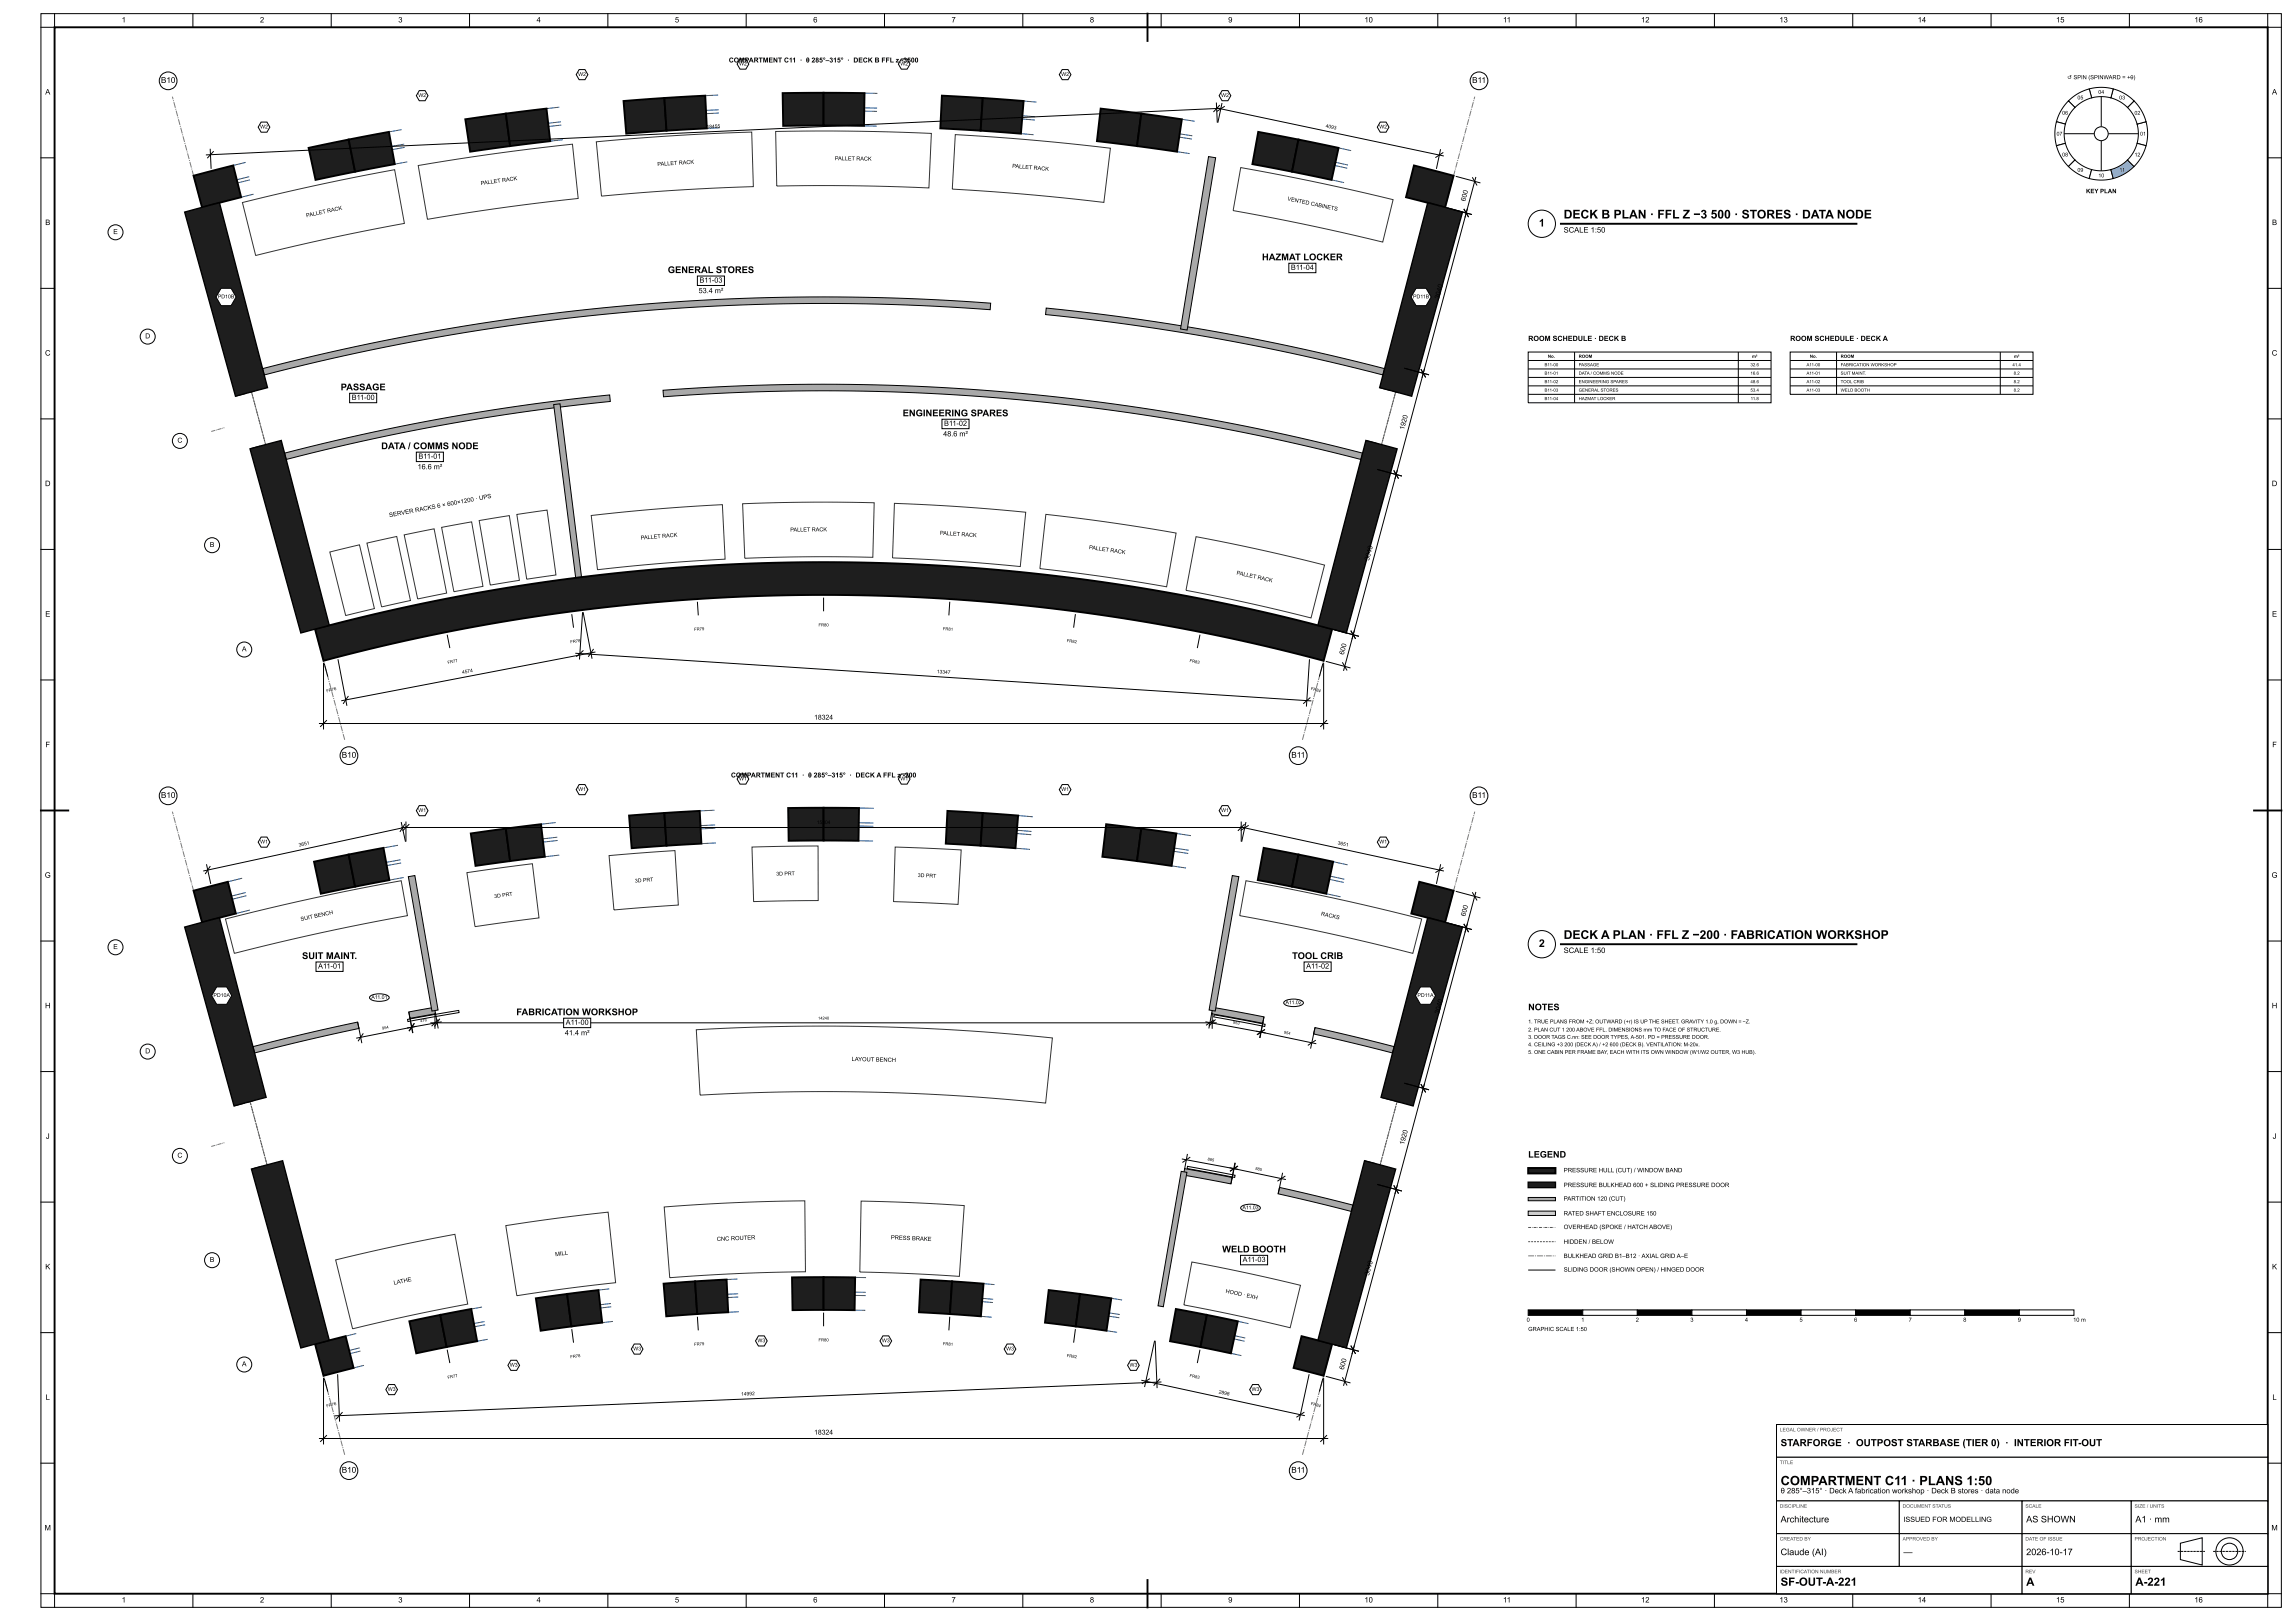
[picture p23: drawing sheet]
<svg xmlns="http://www.w3.org/2000/svg" width="841mm" height="594mm" viewBox="0 0 841 594" stroke-linecap="round" stroke-linejoin="round" font-family="sans-serif">
<defs><g id="words">
<text font-size="4.7" x="652.5" y="544.2">COMPARTMENT C11 · PLANS 1:50</text>
<g font-size="4.4">
<text x="573" y="80.1">DECK B PLAN · FFL Z −3 500 · STORES · DATA NODE</text>
<text x="573" y="344.1">DECK A PLAN · FFL Z −200 · FABRICATION WORKSHOP</text>
</g>
<g font-size="4.2">
<text x="652.5" y="581.1">SF-OUT-A-221</text>
<text x="742.5" y="581.1">A</text>
<text x="782.5" y="581.1">A-221</text>
</g>
<g font-size="3.9">
<text x="563.9" y="83">1</text>
<text x="563.9" y="347">2</text>
</g>
<text font-size="3.6" x="652.5" y="529.9">STARFORGE · OUTPOST STARBASE (TIER 0) · INTERIOR FIT-OUT</text>
<g font-size="3.4">
<text x="462.5" y="95.4">HAZMAT LOCKER</text>
<text x="244.7" y="100.1">GENERAL STORES</text>
<text x="124.8" y="143">PASSAGE</text>
<text x="330.8" y="152.5">ENGINEERING SPARES</text>
<text x="139.7" y="164.6">DATA / COMMS NODE</text>
<text x="110.7" y="351.4">SUIT MAINT.</text>
<text x="473.5" y="351.4">TOOL CRIB</text>
<text x="189.2" y="372">FABRICATION WORKSHOP</text>
<text x="447.9" y="458.9">WELD BOOTH</text>
</g>
<g font-size="3.3">
<text x="560" y="370.2">NOTES</text>
<text x="560" y="424.2">LEGEND</text>
<text x="652.5" y="557.9">Architecture</text>
<text x="742.5" y="557.9">AS SHOWN</text>
<text x="782.5" y="557.9">A1 · mm</text>
<text x="652.5" y="569.9">Claude (AI)</text>
<text x="697.5" y="569.9">—</text>
<text x="742.5" y="569.9">2026-10-17</text>
</g>
<g font-size="3">
<text x="59" y="30.4">B10</text>
<text x="539.4" y="30.4">B11</text>
<text x="125.2" y="277.7">B10</text>
<text x="473.2" y="277.7">B11</text>
<text x="59" y="292.4">B10</text>
<text x="539.4" y="292.4">B11</text>
<text x="125.2" y="539.7">B10</text>
<text x="473.2" y="539.7">B11</text>
</g>
<g font-size="2.8">
<text x="44.6" y="8.2">1</text>
<text x="95.3" y="8.2">2</text>
<text x="145.9" y="8.2">3</text>
<text x="196.6" y="8.2">4</text>
<text x="247.3" y="8.2">5</text>
<text x="298" y="8.2">6</text>
<text x="348.7" y="8.2">7</text>
<text x="399.4" y="8.2">8</text>
<text x="450.1" y="8.2">9</text>
<text x="500" y="8.2">10</text>
<text x="550.8" y="8.2">11</text>
<text x="601.4" y="8.2">12</text>
<text x="652.1" y="8.2">13</text>
<text x="702.7" y="8.2">14</text>
<text x="753.4" y="8.2">15</text>
<text x="804.1" y="8.2">16</text>
<text x="16.6" y="34.6">A</text>
<text x="832.6" y="34.6">A</text>
<text x="16.6" y="82.5">B</text>
<text x="832.6" y="82.5">B</text>
<text x="573" y="85.2">SCALE 1:50</text>
<text x="16.5" y="130.3">C</text>
<text x="832.5" y="130.3">C</text>
<text x="16.5" y="178.1">D</text>
<text x="832.5" y="178.1">D</text>
<text x="16.6" y="226">E</text>
<text x="832.6" y="226">E</text>
<text x="16.7" y="273.8">F</text>
<text x="832.7" y="273.8">F</text>
<text x="16.4" y="321.6">G</text>
<text x="832.4" y="321.6">G</text>
<text x="573" y="349.2">SCALE 1:50</text>
<text x="16.5" y="369.5">H</text>
<text x="832.5" y="369.5">H</text>
<text x="16.8" y="417.3">J</text>
<text x="832.8" y="417.3">J</text>
<text x="16.6" y="465.1">K</text>
<text x="832.6" y="465.1">K</text>
<text x="16.7" y="513">L</text>
<text x="832.7" y="513">L</text>
<text x="652.5" y="547.2">θ 285°–315° · Deck A fabrication workshop · Deck B stores · data node</text>
<text x="16.3" y="560.8">M</text>
<text x="832.3" y="560.8">M</text>
<text x="44.6" y="587.2">1</text>
<text x="95.3" y="587.2">2</text>
<text x="145.9" y="587.2">3</text>
<text x="196.6" y="587.2">4</text>
<text x="247.3" y="587.2">5</text>
<text x="298" y="587.2">6</text>
<text x="348.7" y="587.2">7</text>
<text x="399.4" y="587.2">8</text>
<text x="450.1" y="587.2">9</text>
<text x="500" y="587.2">10</text>
<text x="550.8" y="587.2">11</text>
<text x="601.4" y="587.2">12</text>
<text x="652.1" y="587.2">13</text>
<text x="702.7" y="587.2">14</text>
<text x="753.4" y="587.2">15</text>
<text x="804.1" y="587.2">16</text>
</g>
<g font-size="2.7">
<text x="473" y="98.9">B11-04</text>
<text x="256" y="107.4">53.4 m²</text>
<text x="256.3" y="103.6">B11-03</text>
<text x="128.9" y="146.5">B11-00</text>
<text x="345.6" y="159.9">48.6 m²</text>
<text x="345.9" y="156.1">B11-02</text>
<text x="153" y="172">16.6 m²</text>
<text x="153.3" y="168.1">B11-01</text>
<text x="116.6" y="354.9">A11-01</text>
<text x="478.6" y="354.9">A11-02</text>
<text x="207.3" y="375.5">A11-00</text>
<text x="207" y="379.4">41.4 m²</text>
<text x="455.3" y="462.4">A11-03</text>
</g>
<g font-size="2.6">
<text x="560" y="124.9">ROOM SCHEDULE · DECK B</text>
<text x="656" y="124.9">ROOM SCHEDULE · DECK A</text>
<text x="697.5" y="557.7">ISSUED FOR MODELLING</text>
</g>
<g font-size="2.5">
<text x="267.1" y="22.9">COMPARTMENT C11 · θ 285°–315° · DECK B FFL z -3500</text>
<text x="536.9" y="73.9" transform="rotate(-75 536.9 73.9)">600</text>
<text x="41.5" y="85.8">E</text>
<text x="527.3" y="109.7" transform="rotate(-75 527.3 109.7)">3040</text>
<text x="53.2" y="124">D</text>
<text x="514.5" y="157.6" transform="rotate(-75 514.5 157.6)">1920</text>
<text x="65" y="162.2">C</text>
<text x="76.9" y="200.4">B</text>
<text x="501.6" y="205.6" transform="rotate(-75 501.6 205.6)">3040</text>
<text x="88.7" y="238.7">A</text>
<text x="492.4" y="240" transform="rotate(-75 492.4 240)">600</text>
<text x="298.3" y="263.7">18324</text>
<text x="267.9" y="284.9">COMPARTMENT C11 · θ 285°–315° · DECK A FFL z -200</text>
<text x="536.9" y="335.9" transform="rotate(-75 536.9 335.9)">600</text>
<text x="41.5" y="347.8">E</text>
<text x="527.3" y="371.7" transform="rotate(-75 527.3 371.7)">3040</text>
<text x="53.2" y="386">D</text>
<text x="514.5" y="419.6" transform="rotate(-75 514.5 419.6)">1920</text>
<text x="65" y="424.2">C</text>
<text x="76.9" y="462.4">B</text>
<text x="501.6" y="467.6" transform="rotate(-75 501.6 467.6)">3040</text>
<text x="88.7" y="500.7">A</text>
<text x="492.4" y="502" transform="rotate(-75 492.4 502)">600</text>
<text x="298.3" y="525.7">18324</text>
</g>
<g font-size="2.2">
<text x="764.4" y="70.8">KEY PLAN</text>
<text x="142.7" y="189.5" transform="rotate(-11 142.7 189.5)">SERVER RACKS 6 × 600×1200 · UPS</text>
<text x="573" y="429.6">PRESSURE HULL (CUT) / WINDOW BAND</text>
<text x="573" y="435">PRESSURE BULKHEAD 600 + SLIDING PRESSURE DOOR</text>
<text x="573" y="440">PARTITION 120 (CUT)</text>
<text x="573" y="445.4">RATED SHAFT ENCLOSURE 150</text>
<text x="573" y="450.4">OVERHEAD (SPOKE / HATCH ABOVE)</text>
<text x="573" y="455.8">HIDDEN / BELOW</text>
<text x="573" y="461">BULKHEAD GRID B1–B12 · AXIAL GRID A–E</text>
<text x="573" y="466">SLIDING DOOR (SHOWN OPEN) / HINGED DOOR</text>
</g>
<g font-size="2.1">
<text x="757.5" y="29">↺ SPIN (SPINWARD = +θ)</text>
<text x="312.1" y="388.8" transform="rotate(1 312.1 388.8)">LAYOUT BENCH</text>
<text x="262.7" y="454.8" transform="rotate(-3 262.7 454.8)">CNC ROUTER</text>
<text x="326.4" y="454.1" transform="rotate(3 326.4 454.1)">PRESS BRAKE</text>
<text x="203.5" y="460.4" transform="rotate(-8 203.5 460.4)">MILL</text>
<text x="144.4" y="470.8" transform="rotate(-12 144.4 470.8)">LATHE</text>
<text x="559.4" y="484.3">0</text>
<text x="579.4" y="484.3">1</text>
<text x="599.4" y="484.3">2</text>
<text x="619.4" y="484.3">3</text>
<text x="639.4" y="484.3">4</text>
<text x="659.4" y="484.3">5</text>
<text x="679.4" y="484.3">6</text>
<text x="699.4" y="484.3">7</text>
<text x="719.4" y="484.3">8</text>
<text x="739.4" y="484.3">9</text>
<text x="759.7" y="484.3">10 m</text>
<text x="560" y="487.7">GRAPHIC SCALE 1:50</text>
</g>
<g font-size="2">
<text x="305.9" y="58.7" transform="rotate(1 305.9 58.7)">PALLET RACK</text>
<text x="240.9" y="60.8" transform="rotate(-4 240.9 60.8)">PALLET RACK</text>
<text x="370.9" y="61.5" transform="rotate(5 370.9 61.5)">PALLET RACK</text>
<text x="176.3" y="67.8" transform="rotate(-8 176.3 67.8)">PALLET RACK</text>
<text x="471.7" y="73.4" transform="rotate(12 471.7 73.4)">VENTED CABINETS</text>
<text x="112.3" y="79.6" transform="rotate(-12 112.3 79.6)">PALLET RACK</text>
<text x="234.8" y="197.8" transform="rotate(-5 234.8 197.8)">PALLET RACK</text>
<text x="289.6" y="194.8">PALLET RACK</text>
<text x="344.4" y="195.9" transform="rotate(4 344.4 195.9)">PALLET RACK</text>
<text x="399" y="201.2" transform="rotate(8 399 201.2)">PALLET RACK</text>
<text x="453" y="210.5" transform="rotate(12 453 210.5)">PALLET RACK</text>
<text x="484" y="335.5" transform="rotate(12 484 335.5)">RACKS</text>
<text x="110.3" y="337.5" transform="rotate(-12 110.3 337.5)">SUIT BENCH</text>
<text x="449" y="473.7" transform="rotate(12 449 473.7)">HOOD · EXH</text>
</g>
<g font-size="1.9">
<text x="270.8" y="24">W2</text>
<text x="329.9" y="24">W2</text>
<text x="211.9" y="27.8">W2</text>
<text x="388.9" y="27.8">W2</text>
<text x="153.3" y="35.6">W2</text>
<text x="447.5" y="35.6">W2</text>
<text x="768.9" y="34.4">04</text>
<text x="761.3" y="36.4">05</text>
<text x="776.6" y="36.4">03</text>
<text x="95.3" y="47.1">W2</text>
<text x="505.4" y="47.1">W2</text>
<text x="755.7" y="42">06</text>
<text x="782.2" y="42">02</text>
<text x="753.6" y="49.7">07</text>
<text x="784.2" y="49.7">01</text>
<text x="755.7" y="57.3">08</text>
<text x="782.2" y="57.3">12</text>
<text x="761.3" y="62.9">09</text>
<text x="768.9" y="65">10</text>
<text x="776.6" y="62.9">11</text>
<text x="79.8" y="109.3">PD10B</text>
<text x="517.8" y="109.3">PD11B</text>
<text x="270.8" y="286">W1</text>
<text x="329.9" y="286">W1</text>
<text x="211.9" y="289.8">W1</text>
<text x="388.9" y="289.8">W1</text>
<text x="153.3" y="297.6">W1</text>
<text x="447.5" y="297.6">W1</text>
<text x="95.3" y="309.1">W1</text>
<text x="505.4" y="309.1">W1</text>
<text x="232.7" y="323.4" transform="rotate(-4 232.7 323.4)">3D PRT</text>
<text x="284.5" y="320.8" transform="rotate(-1 284.5 320.8)">3D PRT</text>
<text x="336.3" y="321.4" transform="rotate(3 336.3 321.4)">3D PRT</text>
<text x="181.2" y="329.1" transform="rotate(-8 181.2 329.1)">3D PRT</text>
<text x="78.2" y="365.3">PD10A</text>
<text x="519.4" y="365.3">PD11A</text>
<text x="136.1" y="366.1">A11.01</text>
<text x="471.1" y="368">A11.02</text>
<text x="560" y="375">1. TRUE PLANS FROM +Z; OUTWARD (+r) IS UP THE SHEET. GRAVITY 1.0 g, DOWN = −Z.</text>
<text x="560" y="378">2. PLAN CUT 1 200 ABOVE FFL. DIMENSIONS mm TO FACE OF STRUCTURE.</text>
<text x="560" y="380.7">3. DOOR TAGS C.nn: SEE DOOR TYPES, A-501. PD = PRESSURE DOOR.</text>
<text x="560" y="383.4">4. CEILING +3 200 (DECK A) / +2 600 (DECK B). VENTILATION: M-20x.</text>
<text x="560" y="386.2">5. ONE CABIN PER FRAME BAY, EACH WITH ITS OWN WINDOW (W1/W2 OUTER, W3 HUB).</text>
<text x="455.3" y="443.1">A11.03</text>
<text x="277.6" y="491.9">W3</text>
<text x="323.2" y="491.9">W3</text>
<text x="232" y="494.9">W3</text>
<text x="368.7" y="494.9">W3</text>
<text x="186.8" y="500.8">W3</text>
<text x="413.9" y="500.8">W3</text>
<text x="142.1" y="509.7">W3</text>
<text x="458.6" y="509.7">W3</text>
</g>
<g font-size="1.8">
<text x="258.9" y="47.1" transform="rotate(-3 258.9 47.1)">18455</text>
<text x="485.7" y="46.7" transform="rotate(12 485.7 46.7)">4093</text>
<text x="169.4" y="247" transform="rotate(-11 169.4 247)">4574</text>
<text x="343.3" y="246.7" transform="rotate(4 343.3 246.7)">13347</text>
<text x="109.6" y="310.3" transform="rotate(-12 109.6 310.3)">3651</text>
<text x="490.1" y="309.4" transform="rotate(12 490.1 309.4)">3651</text>
<text x="271.6" y="511.4" transform="rotate(-2 271.6 511.4)">14992</text>
<text x="446.5" y="510.6" transform="rotate(12 446.5 510.6)">2898</text>
</g>
<g font-size="1.8" fill="#444">
<text x="652.2" y="524.5">LEGAL OWNER / PROJECT</text>
<text x="652.2" y="536.5">TITLE</text>
<text x="652.2" y="552.5">DISCIPLINE</text>
<text x="697.2" y="552.5">DOCUMENT STATUS</text>
<text x="742.2" y="552.5">SCALE</text>
<text x="782.2" y="552.5">SIZE / UNITS</text>
<text x="652.2" y="564.5">CREATED BY</text>
<text x="697.2" y="564.5">APPROVED BY</text>
<text x="742.2" y="564.5">DATE OF ISSUE</text>
<text x="782.2" y="564.5">PROJECTION</text>
<text x="652.2" y="576.5">IDENTIFICATION NUMBER</text>
<text x="742.2" y="576.5">REV</text>
<text x="782.2" y="576.5">SHEET</text>
</g>
<g font-size="1.6">
<text x="567.2" y="131.1">No.</text>
<text x="578.5" y="131.1">ROOM</text>
<text x="642" y="131.1">m²</text>
<text x="663.2" y="131.1">No.</text>
<text x="674.5" y="131.1">ROOM</text>
<text x="738" y="131.1">m²</text>
<text x="566" y="134.2">B11-00</text>
<text x="566" y="137.3">B11-01</text>
<text x="578.5" y="134.2">PASSAGE</text>
<text x="578.5" y="137.3">DATA / COMMS NODE</text>
<text x="641.4" y="134.2">32.6</text>
<text x="641.4" y="137.3">16.6</text>
<text x="662" y="134.2">A11-00</text>
<text x="662" y="137.3">A11-01</text>
<text x="674.5" y="134.2">FABRICATION WORKSHOP</text>
<text x="674.5" y="137.3">SUIT MAINT.</text>
<text x="737.4" y="134.2">41.4</text>
<text x="737.9" y="137.3">8.2</text>
<text x="566" y="140.4">B11-02</text>
<text x="566" y="143.5">B11-03</text>
<text x="578.5" y="140.4">ENGINEERING SPARES</text>
<text x="578.5" y="143.5">GENERAL STORES</text>
<text x="641.4" y="140.4">48.6</text>
<text x="641.4" y="143.5">53.4</text>
<text x="662" y="140.4">A11-02</text>
<text x="662" y="143.5">A11-03</text>
<text x="674.5" y="140.4">TOOL CRIB</text>
<text x="674.5" y="143.5">WELD BOOTH</text>
<text x="737.9" y="140.4">8.2</text>
<text x="737.9" y="143.5">8.2</text>
<text x="566" y="146.6">B11-04</text>
<text x="578.5" y="146.6">HAZMAT LOCKER</text>
<text x="641.5" y="146.6">11.8</text>
</g>
<g font-size="1.5">
<text x="254.4" y="231.2" transform="rotate(-4 254.4 231.2)">FR79</text>
<text x="299.9" y="229.5">FR80</text>
<text x="345.5" y="230.9" transform="rotate(4 345.5 230.9)">FR81</text>
<text x="209" y="235.7" transform="rotate(-7 209 235.7)">FR78</text>
<text x="390.9" y="235.3" transform="rotate(7 390.9 235.3)">FR82</text>
<text x="164.1" y="243.3" transform="rotate(-11 164.1 243.3)">FR77</text>
<text x="435.8" y="242.6" transform="rotate(11 435.8 242.6)">FR83</text>
<text x="119.7" y="253.8" transform="rotate(-15 119.7 253.8)">FR76</text>
<text x="480.3" y="252.8" transform="rotate(15 480.3 252.8)">FR84</text>
<text x="140.1" y="377.3" transform="rotate(-11 140.1 377.3)">954</text>
<text x="154.1" y="374.6" transform="rotate(-10 154.1 374.6)">476</text>
<text x="299.8" y="373.6">14240</text>
<text x="451.8" y="375.1" transform="rotate(11 451.8 375.1)">953</text>
<text x="470.4" y="378.7" transform="rotate(12 470.4 378.7)">954</text>
<text x="442.5" y="425.2" transform="rotate(11 442.5 425.2)">885</text>
<text x="460" y="428.6" transform="rotate(12 460 428.6)">885</text>
<text x="299.9" y="491.5">FR80</text>
<text x="209" y="497.7" transform="rotate(-7 209 497.7)">FR78</text>
<text x="254.4" y="493.2" transform="rotate(-4 254.4 493.2)">FR79</text>
<text x="345.5" y="492.9" transform="rotate(4 345.5 492.9)">FR81</text>
<text x="390.9" y="497.3" transform="rotate(7 390.9 497.3)">FR82</text>
<text x="164.1" y="505.3" transform="rotate(-11 164.1 505.3)">FR77</text>
<text x="435.8" y="504.6" transform="rotate(11 435.8 504.6)">FR83</text>
<text x="119.7" y="515.8" transform="rotate(-15 119.7 515.8)">FR76</text>
<text x="480.3" y="514.8" transform="rotate(15 480.3 514.8)">FR84</text>
</g>
</g></defs>
<path d="M126.3 271.1l-63.1-235.7M477.3 271.1l63.1-235.7M560 460.2h10M126.3 533.1l-63.1-235.7M477.3 533.1l63.1-235.7" fill="none" stroke="#7a7a7a" stroke-width=".37" stroke-dasharray="2.2 .4 .4 .4" stroke-linecap="butt"/>
<path d="M77.4 158.1l4.8-1.4M77.4 420.1l4.8-1.4" fill="none" stroke="#7a7a7a" stroke-width=".37" stroke-dasharray="1.6 .3 .3 .3" stroke-linecap="butt"/>
<g fill="none" stroke="#333" stroke-width=".37">
<path d="M218.5 52l31-2.4 26-1.2 .6 20-30.4 1.4-25.3 2.1zM284.2 48.2l26-.2 31.1 .9-.9 20-30.4-.9-25.4 .2zM350.1 49.3l25.8 1.8 31 3.2-2.4 19.9-25.2-2.7-30.3-2.2zM88.8 74.2l25.3-5.9 30.5-6.1 3.6 19.7-29.8 5.9-24.7 5.8zM153.3 60.7l30.7-4.8 25.8-3.1 2.1 19.9-25.2 3.1-30.1 4.6zM454.7 61.4l30.5 6 25.3 5.8-3.8 15.5-29.8-6.7-25-4.8zM134.5 199l10.9-2.4 5 23.5-10.6 2.3zM148.1 196l11-2.2 4.6 23.5-10.6 2.2zM161.8 193.2l11-2 4.2 23.7-10.7 1.9zM175.6 190.8l11-1.9 3.7 23.8-10.6 1.7zM189.4 188.5l11.1-1.6 3.2 23.8-10.7 1.5zM216.7 188.9l26.1-2.6 21.9-1.4 1 20-25.5 1.7-21.2 2.2z"/>
<path d="M272.1 184.6l26.3-.6 21.9 .2-.5 20-25.5-.2-21.4 .6zM327.8 184.5l26.2 1.3 21.9 1.9-2 19.9-25.5-2.1-21.3-1.1zM383.3 188.5l21.7 2.7 26 4.1-3.5 19.7-25.3-4-21.1-2.6zM438.3 196.7l21.5 4.3 25.6 6.1-5 19.3-20.7-4.9-25.1-5.2zM120.9 202.3l10.8-2.7 5.5 23.4-10.5 2.6zM171.1 319.8l24-3.3 2.4 19.9-23.4 3.2zM223.2 313.5l24.1-1.8 1.3 20-23.6 1.7zM275.6 310.4l24.2-.4v20l-23.6 .4zM328 310.4l24.2 1-1.1 20-23.7-1zM82.6 336.8l32.1-7.7 32.3-6.4 2.3 12.8-31.8 6.3-31.6 7.6zM456.6 322.7l32.3 6.4 32.1 7.7-3.3 12.6-31.6-7.6-31.8-6.3zM255.2 377.3a812 812 0 0 1 130.5 3l-2.5 23.9a788 788 0 0 0-126.7-2.9z"/>
<path d="M185.3 449.1l16.7-2.4 20.8-2.5 2.8 25.8-20.1 2.5-16.1 2.3zM243.4 442.3l25.7-1.6 25.8-.7 .3 26-24.9 .7-24.9 1.5zM315.6 440.1l21 .7 16.7 1-1.7 25.9-20.3-1.1-16.2-.5zM123 461.7l21.8-5 21.9-4.4 4.7 25.6-21.2 4.2-21 4.8zM436.8 462.4l17.7 3.6 22.1 5-3.8 15.5-17.3-3.9-21.7-4.4z"/>
</g>
<path d="M97.3 162.9l-5.1-19.3M506.3 162.9l5.1-19.3M97.9 426.9l-6.3-23.2M505.7 426.9l6.3-23.2M560 455h10" fill="none" stroke="#555" stroke-width=".37" stroke-dasharray=".7 .4" stroke-linecap="butt"/>
<path d="M560 449.8h10" fill="none" stroke="#555" stroke-width=".37" stroke-dasharray="1.1 .4 .2 .4" stroke-linecap="butt"/>
<g fill="none" stroke="#1a4f8a" stroke-width=".37">
<path d="M205 39.3l-4.7 .5M263.2 34.8l-4.8 .3M316.7 39.5l4.7 .1M316.8 34.1l4.7 .1M375.1 37l4.7 .4M90 59.5l-4.5 1.1M147.2 47.5l-4.7 .8M148.1 52.8l-4.6 .9M148.3 54l-4.6 .8M149.3 59.3l-4.6 .8M205.5 44.6l-4.6 .6M205.7 45.8l-4.7 .6"/>
<path d="M206.3 51.2l-4.7 .5M263.4 40.2l-4.7 .2M263.4 41.4l-4.6 .2M263.7 46.8l-4.7 .2M316.6 46.1l4.7 .1M316.7 40.7l4.7 .1M374.1 49l4.7 .4M374.6 43.6l4.6 .4M374.7 42.4l4.6 .4M431.3 55.6l4.6 .7M432.1 50.2l4.7 .7M432.3 49.1l4.6 .7"/>
<path d="M433.1 43.7l4.7 .7M489.4 59.5l4.6 1M490.5 54.2l4.6 1M91.3 64.7l-4.5 1.2M91.6 65.9l-4.5 1.1M92.9 71.2l-4.5 1.1M488 65.9l4.5 1M489.1 60.6l4.6 1"/>
</g>
<g fill="#a9a9a9" stroke="#000" stroke-width=".37">
<path d="M104.3 166.1a785.2 785.2 0 0 1 119.1-21.4l.3 2.4a782.8 782.8 0 0 0-118.8 21.3z"/>
<path d="M243 143a785.2 785.2 0 0 1 256.3 23.1l-.6 2.3a782.8 782.8 0 0 0-255.6-23z"/>
<path d="M96.2 135.1a817.2 817.2 0 0 1 266.8-24l-.1 2.4a814.8 814.8 0 0 0-266.1 23.9z"/>
<path d="M383.4 112.9a817.2 817.2 0 0 1 124 22.2l-.6 2.3a814.8 814.8 0 0 0-123.7-22.1z"/>
<path d="M202.9 148.3l2.3-.3 7.9 63.5-2.1 .3z"/>
<path d="M442.9 57.4l2.6 .4-10.5 63.1-2.4-.3z"/>
</g>
<path d="M85.7 123.6l2-.6 5.4 20.3-1.9 .6z" fill="#fff" stroke="#000" stroke-width=".37"/>
<path d="M90.2 144.1l-3.9 1.1M95.4 163.4l-3.8 1.1" fill="none" stroke="#000" stroke-width=".37"/>
<path d="M515.9 123l2 .6-5.5 20.3-1.9-.6z" fill="#fff" stroke="#000" stroke-width=".37"/>
<path d="M505.6 142l3.9 1.1M500.5 161.4l3.9 1" fill="none" stroke="#000" stroke-width=".37"/>
<g fill="none" stroke="#1a4f8a" stroke-width=".37">
<path d="M261.8 296.9l-5.4 .3M314.8 296.1l5.4 .1M373.1 298.9l5.4 .4M145.8 309.7l-5.3 1M146.8 315.1l-5.3 .9M147 316.2l-5.3 1M203.6 301.4l-5.4 .6M204.2 306.8l-5.3 .6M204.3 308l-5.3 .6M204.9 313.3l-5.3 .7M262.1 302.3l-5.4 .2M262.1 303.5l-5.4 .2"/>
<path d="M262.3 308.9l-5.3 .2M314.6 308.1l5.3 .1M314.7 302.7l5.3 .1M314.7 301.5l5.4 .1M372.1 310.8l5.3 .5M372.6 305.4l5.3 .5M372.6 304.2l5.4 .5M429.3 317.3l5.3 .8M430.1 311.9l5.3 .8M430.3 310.8l5.3 .8M431.1 305.4l5.3 .8M488.5 315.8l5.3 1.1"/>
<path d="M88.7 321.8l-5.2 1.3M90 327.1l-5.2 1.3M90.3 328.2l-5.2 1.3M91.6 333.5l-5.2 1.3M147.9 321.6l-5.2 .9M486 327.5l5.2 1.1M487.1 322.2l5.3 1.2M487.4 321l5.2 1.2M176.6 479l-3.9 .7M223.3 472.3l-4 .4M223.9 477.7l-4 .4M224 478.9l-3.9 .4"/>
<path d="M270.2 468.7l-3.9 .2M270.5 474.1l-4 .2M270.5 475.3l-3.9 .2M313.3 474.7l3.9 .1M313.3 473.5l3.9 .1M313.4 468.1l4 .1M359.9 477l3.9 .3M360 475.8l3.9 .3M360.4 470.4l4 .3M407.2 475.8l4 .6M130.5 488.7l-3.9 .9M131.8 493.9l-3.8 1"/>
<path d="M132.1 495.1l-3.9 .9M177.6 484.3l-3.9 .7M177.8 485.5l-3.9 .7M178.7 490.8l-3.9 .7M224.6 484.2l-3.9 .5M270.8 480.7l-4 .2M313.2 480.1l3.9 .1M359.4 482.4l4 .3M405.5 487.6l3.9 .6M406.3 482.3l3.9 .6M406.4 481.1l4 .6M451.1 495.9l3.8 .9"/>
<path d="M452.2 490.6l3.9 .9M452.4 489.5l3.9 .8M453.6 484.2l3.9 .8M133.4 500.3l-3.8 1"/>
</g>
<g fill="#a9a9a9" stroke="#000" stroke-width=".37">
<path d="M92.7 383.5l19.1-4.7 19.3-4.3 .4 2.4-19.1 4.2-19.1 4.8z"/>
<path d="M149.8 370.8l9.4-1.7 .4 2.4-9.4 1.7z"/>
<path d="M149.6 321.3l2.4-.5 8.5 49.3-2.2 .4z"/>
</g>
<path d="M131.1 374.5l.4 2.4M149.3 373.5l18.8-3.2 .1 .7-18.7 3.3zM149.8 370.8l.4 2.4" fill="none" stroke="#000" stroke-width=".37"/>
<g fill="#a9a9a9" stroke="#000" stroke-width=".37">
<path d="M444.4 369.1l18.8 3.5-.5 2.4-18.7-3.5z"/>
<path d="M481.9 376.5l29 7-.6 2.4-28.9-7z"/>
<path d="M451.6 320.8l2.4 .5-8.7 49.2-2.2-.4z"/>
</g>
<path d="M444.9 371.8l18.7 3.6-.1 .7-18.7-3.5zM463.2 372.6l-.5 2.4M481.9 376.5l-.5 2.4" fill="none" stroke="#000" stroke-width=".37"/>
<g fill="#a9a9a9" stroke="#000" stroke-width=".37">
<path d="M434.1 428.2l17.4 3.3-.4 2.3-17.4-3.2z"/>
<path d="M468.9 435.1l26.9 6.5-.6 2.3-26.8-6.4z"/>
<path d="M432.9 429.2l2 .4-8.6 49.2-2-.3z"/>
</g>
<path d="M435.2 427.4l17.4 3.3-.2 .8-17.4-3.3zM451.5 431.5l-.4 2.3M468.9 435.1l-.5 2.4" fill="none" stroke="#000" stroke-width=".37"/>
<path d="M84.1 379.6l2-.5 6.5 24.3-1.9 .5z" fill="#fff" stroke="#000" stroke-width=".37"/>
<path d="M89.7 404.2l-3.9 1.1M95.9 427.4l-3.8 1" fill="none" stroke="#000" stroke-width=".37"/>
<path d="M517.5 379.1l2 .5-6.6 24.3-1.9-.5z" fill="#fff" stroke="#000" stroke-width=".37"/>
<path d="M506.1 402.1l3.9 1M500 425.3l3.8 1" fill="none" stroke="#000" stroke-width=".37"/>
<path d="M560 438.8h10v1.2h-10z" fill="#a9a9a9" stroke="#000" stroke-width=".37"/>
<path d="M560 443.8h10v1.6h-10z" fill="#d0d0d0" stroke="#000" stroke-width=".37"/>
<path d="M560 465.4h10" fill="none" stroke="#000" stroke-width=".37"/>
<g fill="#1e1e1e" stroke="#000" stroke-width=".7" stroke-linecap="butt">
<path d="M115.5 230.5a720 720 0 0 1 372.6 0l-3.1 11.6a708 708 0 0 0-366.4 0z"/>
<path d="M70.9 64.4l14.6-3.8 2.9 11.7-14.4 3.7z"/>
<path d="M113.1 54.2l14.7-3.1 2.3 11.8-14.5 3z"/>
<path d="M127.8 51.1l14.7-2.8 2.2 11.8-14.6 2.8z"/>
<path d="M170.5 43.7l14.9-2.1 1.5 11.9-14.6 2.1z"/>
<path d="M185.4 41.6l14.9-1.8 1.3 11.9-14.7 1.8z"/>
<path d="M228.5 37l15-1.1 .7 12-14.7 1.1z"/>
<path d="M243.5 35.9l14.9-.8 .6 11.9-14.8 .9z"/>
<path d="M286.8 34.1l15-.1v12l-14.8 .1z"/>
<path d="M301.8 34l15 .1-.2 12-14.8-.1z"/>
<path d="M345.2 35.1l14.9 .8-.7 12-14.8-.9z"/>
<path d="M360.1 35.9l15 1.1-1 12-14.7-1.1z"/>
<path d="M403.3 39.8l14.9 1.8-1.5 11.9-14.7-1.8z"/>
<path d="M418.2 41.6l14.9 2.1-1.8 11.9-14.6-2.1z"/>
<path d="M461.1 48.3l14.7 2.8-2.3 11.8-14.6-2.8z"/>
<path d="M475.8 51.1l14.7 3.1-2.5 11.7-14.5-3z"/>
<path d="M518.1 60.6l14.6 3.8-3.1 11.6-14.4-3.7z"/>
<path d="M115.5 492.5l11.1-2.9 3 11.7-11 2.8z"/>
<path d="M150 484.2l11.3-2.4 2.4 11.8-11.2 2.3z"/>
<path d="M161.3 481.8l11.4-2.1 2.1 11.8-11.1 2.1z"/>
<path d="M196.4 475.8l11.4-1.6 1.6 11.9-11.3 1.5z"/>
<path d="M207.8 474.2l11.5-1.5 1.4 12-11.3 1.4z"/>
<path d="M243.2 470.4l11.5-.9 .8 12-11.3 .9z"/>
<path d="M254.7 469.5l11.6-.6 .5 12-11.3 .6z"/>
<path d="M290.2 468.1l11.6-.1v12l-11.4 .1z"/>
<path d="M301.8 468l11.6 .1-.2 12-11.4-.1z"/>
<path d="M337.3 468.9l11.6 .6-.8 12-11.3-.6z"/>
<path d="M348.9 469.5l11.5 .9-1 12-11.3-.9z"/>
<path d="M384.3 472.7l11.5 1.5-1.6 11.9-11.3-1.4z"/>
<path d="M395.8 474.2l11.4 1.6-1.7 11.8-11.3-1.5z"/>
<path d="M430.9 479.7l11.4 2.1-2.4 11.8-11.1-2.1z"/>
<path d="M442.3 481.8l11.3 2.4-2.5 11.7-11.2-2.3z"/>
<path d="M477 489.6l11.1 2.9-3.1 11.6-11-2.8z"/>
<path d="M70.9 326.4l12.6-3.3 2.9 11.7-12.4 3.2z"/>
<path d="M115.1 315.8l12.7-2.7 2.3 11.8-12.5 2.6z"/>
<path d="M127.8 313.1l12.7-2.4 2.2 11.8-12.6 2.4z"/>
<path d="M172.5 305.4l12.9-1.8 1.5 11.9-12.6 1.8z"/>
<path d="M185.4 303.6l12.8-1.6 1.4 12-12.7 1.5z"/>
<path d="M230.5 298.9l13-1 .7 12-12.7 .9z"/>
<path d="M243.5 297.9l12.9-.7 .6 11.9-12.8 .8z"/>
<path d="M288.8 296.1l13-.1v12l-12.8 .1z"/>
<path d="M301.8 296l13 .1-.2 12-12.8-.1z"/>
<path d="M347.2 297.2l12.9 .7-.7 12-12.8-.8z"/>
<path d="M360.1 297.9l13 1-1 11.9-12.7-.9z"/>
<path d="M405.4 302l12.8 1.6-1.5 11.9-12.7-1.5z"/>
<path d="M418.2 303.6l12.9 1.8-1.8 11.9-12.6-1.8z"/>
<path d="M463.1 310.7l12.7 2.4-2.3 11.8-12.6-2.4z"/>
<path d="M475.8 313.1l12.7 2.7-2.5 11.7-12.5-2.6z"/>
<path d="M520.1 323.1l12.6 3.3-3.1 11.6-12.4-3.2z"/>
<path d="M560 428h10v2h-10z"/>
</g>
<g fill="#1e1e1e" stroke="#000" stroke-width=".5">
<path d="M91.6 164.5l11.5-3.1 17.6 67.8-10.5 2.8z"/>
<path d="M67.7 77.7l12.7-3.4 17.6 67.7-11.7 3.2z"/>
<path d="M500.5 161.4l11.5 3.1-18.6 67.5-10.5-2.8z"/>
<path d="M523.2 74.3l12.7 3.4-18.6 67.5-11.7-3.2z"/>
<path d="M92.1 428.4l11.5-3.1 17.1 65.9-10.5 2.8z"/>
<path d="M67.7 339.7l12.7-3.4 17.1 65.8-11.7 3.2z"/>
<path d="M500 425.3l11.5 3.1-18.1 65.6-10.5-2.8z"/>
<path d="M523.2 336.3l12.7 3.4-18.1 65.6-11.7-3.2z"/>
<path d="M560 433.2h10v2h-10z"/>
</g>
<g fill="none" stroke="#000" stroke-width=".37">
<path d="M445.7 37.8l.4 7M445.9 39.6l83 17.5M446.9 38.6l-2.1 2.3M447.3 39.7l-371.7 17.1M447.8 37.9l-1.5 6.9M448.7 39l-2.6 1.7M77 54.7l.4 7M78.2 55.5l-2.1 2.3M527.9 54.9l-1.5 6.8M528.7 56l-2.6 1.7M530.5 76.2l8.7 2.4M533.6 64.7l8.7 2.3"/>
<path d="M536.5 76.7l1.6 2.7M539.6 65.1l1.6 2.7M540.8 65l-19.6 73.2M514.8 135l8.7 2.3M520.8 135.4l1.5 2.7M521.9 135.3l-29.5 110.3M504.9 172.1l8.6 2.3M510.8 172.5l1.6 2.7M301.8 219v5M163.9 232.6l.9 4.9M209.5 225l.7 5M211 239.4l269.4 17.4"/>
<path d="M213.5 224.5l-1.1 17M213.7 238.5l-2.4 2M213.7 224.5l3.2 16.7M217.4 237.9l-1.7 2.6M218 239l-92.8 17.8M255.6 220.5l.3 5M348 220.5l-.3 5M394.1 225l-.7 5M439.7 232.6l-.9 4.9M489.1 230.8l8.7 2.3M495.1 231.3l1.6 2.7M118.6 243.1v24"/>
<path d="M118.8 243.1l1.3 4.8M123.9 241.8l3.2 16.6M127.6 255.2l-1.8 2.6M479.8 241.8l-1.1 16.9M480 255.7l-2.3 2.1M484.8 243.1l-1.3 4.8M485 243.1v24M486 242.4l8.7 2.3M492 242.8l1.5 2.7M117.1 265.1h369.4M119.7 264l-2.2 2.2M486.1 264l-2.2 2.2"/>
<path d="M75.7 316.9l1.5 6.8M77 317.5l-1.7 2.6M147.1 301.4l1.4 6.8M147.3 303.2h309M148.3 302.1l-1.7 2.6M148.8 301.2v7M149 303l-74.3 16.1M149.9 302.1l-2.2 2.2M454.6 303l74.3 16.1M454.8 301.2v7M455.9 302.1l-2.2 2.2M456.5 301.4l-1.4 6.8"/>
<path d="M457.4 302.5l-2.6 1.7M527.9 316.9l-1.5 6.8M528.8 318l-2.6 1.7M530.5 338.2l8.7 2.4M533.6 326.7l8.7 2.3M536.5 338.7l1.6 2.7M539.6 327.1l1.6 2.7M540.8 327l-45.3 169.1M131.5 376.7l1.1 5.4M133 378.8l-1.7 2.6M151.3 378.4l-1.1-5.4 1 5.4M151.7 375.1l-1.8 2.6"/>
<path d="M151.8 375.1l-1.8 2.6M152.4 376.1l-21.7 4.3M157.9 374.8h287.8M159.4 371.3v5.5M159.6 371.3l.9 5.4M160.5 373.7l-2.2 2.2M161.1 373.5l-1.8 2.5M161.7 374.5l-12.4 2.2M441.9 374.5l21.7 4M444 371.3l-1 5.4M444.2 371.3v5.5M444.7 373.9l-2.6 1.7"/>
<path d="M445.3 373.7l-2.2 2.2M460.6 377.9l21.6 4.5M460.7 379l2.7-1.7-2.6 1.8M481.4 378.7l-1.1 5.4M461.6 380.2l1.2-5.4-1 5.4M482 381.3l-2.6 1.7M514.8 397l8.7 2.3M520.8 397.4l1.5 2.7M433.3 424.7l20.3 3.8M435.1 423l-1 5.4M436 424.1l-2.5 1.8M450.8 427.9l20.2 4.3"/>
<path d="M452.5 426.3l-1 5.4 1.1-5.4M453.4 427.3l-2.6 1.8M453.5 427.4l-2.6 1.7M470 429.9l-1.2 5.4M470.9 431l-2.6 1.7M504.9 434.1l8.6 2.3M510.8 434.5l1.6 2.7M163.9 494.6l.9 4.9M209.5 487l.7 5M255.6 482.5l.3 5M301.8 481v5M348 482.5l-.3 5"/>
<path d="M394.1 487l-.7 5M423.1 491.5l-3.6 16.6M423.3 491.5l.7 17M439.7 494.6l-.9 4.9M489.1 492.8l8.7 2.3M495.1 493.3l1.6 2.7M496.3 493.2l-3.9 14.4M118.6 505.1v24M118.8 505.1l1.3 4.8M123.7 503.8l.7 17M125.4 517.6l-2.1 2.3M418.4 505.8l59.6 12.9"/>
<path d="M421.2 505.3l-2.6 1.7M425 505.3l-2.1 2.3M425.4 506.4l-302.6 12.4M477.8 517.6l-2.6 1.6M479.7 503.7l-3.6 16.7M484.8 505.1l-1.3 4.8M485 505.1v24M486 504.4l8.7 2.3M492 504.8l1.5 2.7M117.1 527.1h369.4M119.7 526l-2.2 2.2M486.1 526l-2.2 2.2"/>
</g>
<g fill="#fff" stroke="#000" stroke-width=".37">
<path d="M95.7 44.7h2.1l1.1 1.9-1.1 1.8h-2.1l-1.1-1.8z"/>
<path d="M153.6 33.2h2.2l1 1.9-1 1.8h-2.2l-1-1.8z"/>
<path d="M212.2 25.5h2.2l1 1.8-1 1.9h-2.2l-1.1-1.9z"/>
<path d="M271.2 21.6h2.1l1.1 1.9-1.1 1.8h-2.1l-1.1-1.8z"/>
<path d="M330.3 21.6h2.1l1.1 1.9-1.1 1.8h-2.1l-1.1-1.8z"/>
<path d="M389.2 25.5h2.2l1.1 1.8-1.1 1.9h-2.2l-1-1.9z"/>
<path d="M447.8 33.2h2.2l1 1.9-1 1.8h-2.2l-1-1.8z"/>
<path d="M505.8 44.7h2.1l1.1 1.9-1.1 1.8h-2.1l-1.1-1.8z"/>
<path d="M152.6 165.7h9.9v3.4h-9.9z"/>
<path d="M345.2 153.6h9.9v3.5h-9.9z"/>
<path d="M255.6 101.2h9.9v3.4h-9.9z"/>
<path d="M472.3 96.5h9.9v3.4h-9.9z"/>
<path d="M128.1 144.1h9.9v3.5h-9.9z"/>
<path d="M81 105.6h3.7l1.8 3.2-1.8 3.2h-3.7l-1.8-3.2z"/>
<path d="M518.9 105.6h3.7l1.8 3.2-1.8 3.2h-3.7l-1.8-3.2z"/>
<circle cx="61.6" cy="29.6" r="3.2"/>
<circle cx="127.9" cy="276.9" r="3.2"/>
<circle cx="542" cy="29.6" r="3.2"/>
<circle cx="475.7" cy="276.9" r="3.2"/>
<circle cx="89.5" cy="238" r="2.75"/>
<circle cx="77.7" cy="199.8" r="2.75"/>
<circle cx="65.9" cy="161.6" r="2.75"/>
<circle cx="54.1" cy="123.3" r="2.75"/>
<circle cx="42.3" cy="85.1" r="2.75"/>
<circle cx="565" cy="82" r="5"/>
</g>
<path d="M572 82h108.3" fill="none" stroke="#000" stroke-width=".7"/>
<g fill="#fff" stroke="#000" stroke-width=".37">
<path d="M142.5 507.4h2.1l1.1 1.8-1.1 1.9h-2.1l-1.1-1.9z"/>
<path d="M187.2 498.5h2.1l1.1 1.8-1.1 1.9h-2.1l-1.1-1.9z"/>
<path d="M232.4 492.5h2.2l1 1.9-1 1.8h-2.2l-1.1-1.8z"/>
<path d="M277.9 489.5h2.2l1 1.9-1 1.8h-2.2l-1-1.8z"/>
<path d="M323.5 489.5h2.2l1 1.9-1 1.8h-2.2l-1-1.8z"/>
<path d="M369 492.5h2.2l1.1 1.9-1.1 1.8h-2.2l-1-1.8z"/>
<path d="M414.3 498.5h2.1l1.1 1.8-1.1 1.9h-2.1l-1.1-1.9z"/>
<path d="M459 507.4h2.1l1.1 1.8-1.1 1.9h-2.1l-1.1-1.9z"/>
<path d="M95.7 306.7h2.1l1.1 1.9-1.1 1.8h-2.1l-1.1-1.8z"/>
<path d="M153.6 295.2h2.2l1 1.9-1 1.8h-2.2l-1-1.8z"/>
<path d="M212.2 287.5h2.2l1 1.8-1 1.9h-2.2l-1.1-1.9z"/>
<path d="M271.2 283.6h2.1l1.1 1.9-1.1 1.8h-2.1l-1.1-1.8z"/>
<path d="M330.3 283.6h2.1l1.1 1.9-1.1 1.8h-2.1l-1.1-1.8z"/>
<path d="M389.2 287.5h2.2l1.1 1.8-1.1 1.9h-2.2l-1-1.9z"/>
<path d="M447.8 295.2h2.2l1 1.9-1 1.8h-2.2l-1-1.8z"/>
<path d="M505.8 306.7h2.1l1.1 1.9-1.1 1.8h-2.1l-1.1-1.8z"/>
<path d="M115.8 352.5h9.9v3.5h-9.9z"/>
<path d="M135.7 365a6.5 6.5 0 0 1 6.9 .3 2 2 0 0 1-2.5 1.6 5.6 5.6 0 0 1-4.6-1.1z"/>
<path d="M477.9 352.5h9.9v3.5h-9.9z"/>
<path d="M470.7 367a6.5 6.5 0 0 1 6.9 .2 1.99 1.99 0 0 1-2.5 1.6 5.6 5.6 0 0 1-4.6-1z"/>
<path d="M454.6 460h9.9v3.5h-9.9z"/>
<path d="M454.9 442.1a6.5 6.5 0 0 1 6.9 .3 1.99 1.99 0 0 1-2.4 1.6 5.6 5.6 0 0 1-4.7-1.1z"/>
<path d="M206.5 373.1h10v3.5h-10z"/>
<path d="M79.4 361.7h3.7l1.8 3.1-1.8 3.2h-3.7l-1.8-3.2z"/>
<path d="M520.5 361.7h3.7l1.8 3.1-1.8 3.2h-3.7l-1.8-3.2z"/>
<circle cx="61.6" cy="291.6" r="3.3"/>
<circle cx="127.9" cy="538.9" r="3.3"/>
<circle cx="542" cy="291.6" r="3.3"/>
<circle cx="475.7" cy="538.9" r="3.3"/>
<circle cx="89.5" cy="500" r="2.75"/>
<circle cx="77.7" cy="461.8" r="2.75"/>
<circle cx="65.9" cy="423.6" r="2.75"/>
<circle cx="54.1" cy="385.3" r="2.75"/>
<circle cx="42.3" cy="347.1" r="2.75"/>
<circle cx="565" cy="346" r="5"/>
</g>
<path d="M572 346h108.3" fill="none" stroke="#000" stroke-width=".7"/>
<g fill="#fff" stroke="#000" stroke-width=".37">
<path d="M783.1 45.5l3.3-.9 .6 4.4-.6 4.4-3.3-.9 .5-3.5z"/>
<path d="M779.6 39.4l2.4-2.4 2.7 3.5 1.7 4.1-3.3 .9-1.3-3.3z"/>
<path d="M774.4 32.6l4.1 1.7 3.5 2.7-2.4 2.4-2.8-2.2-3.3-1.3z"/>
<path d="M765.6 32.6l4.4-.6 4.4 .6-.9 3.3-3.5-.5-3.5 .5z"/>
<path d="M758 37l3.5-2.7 4.1-1.7 .9 3.3-3.3 1.3-2.8 2.2z"/>
<path d="M758 37l2.4 2.4-2.2 2.8-1.3 3.3-3.3-.9 1.7-4.1z"/>
<path d="M753.6 44.6l3.3 .9-.5 3.5 .5 3.5-3.3 .9-.6-4.4z"/>
<path d="M753.6 53.4l3.3-.9 1.3 3.3 2.2 2.8-2.4 2.4-2.7-3.5z"/>
<path d="M758 61l2.4-2.4 2.8 2.2 3.3 1.3-.9 3.3-4.1-1.7z"/>
<path d="M766.5 62.1l3.5 .5 3.5-.5 .9 3.3-4.4 .6-4.4-.6z"/>
</g>
<path d="M773.5 62.1l3.3-1.3 2.8-2.2 2.4 2.4-3.5 2.7-4.1 1.7z" fill="#9ab7d6" stroke="#000" stroke-width=".37"/>
<path d="M783.1 52.5l3.3 .9-1.7 4.1-2.7 3.5-2.4-2.4 2.2-2.8z" fill="#fff" stroke="#000" stroke-width=".37"/>
<path d="M770 35.4v11.1M756.4 49h11M770 51.5v11.1M772.6 49h11" fill="none" stroke="#000" stroke-width=".37"/>
<circle cx="770" cy="49" r="2.55" fill="#fff" stroke="#000" stroke-width=".37"/>
<g fill="none" stroke="#000" stroke-width=".37">
<path d="M560 129h89v18.6h-89zM560 132.1h89M560 135.2h89M560 138.3h89M577 129v18.6M637 129v18.6M656 129h89v15.5h-89zM656 132.1h89M656 135.2h89M656 138.3h89M673 129v15.5M733 129v15.5"/>
<path d="M560 141.4h89M560 144.5h89M656 141.4h89"/>
</g>
<path d="M560 480h20v2h-20z" fill="#000" stroke="#000" stroke-width=".37"/>
<path d="M580 480h20v2h-20z" fill="#fff" stroke="#000" stroke-width=".37"/>
<path d="M600 480h20v2h-20z" fill="#000" stroke="#000" stroke-width=".37"/>
<path d="M620 480h20v2h-20z" fill="#fff" stroke="#000" stroke-width=".37"/>
<path d="M640 480h20v2h-20z" fill="#000" stroke="#000" stroke-width=".37"/>
<path d="M660 480h20v2h-20z" fill="#fff" stroke="#000" stroke-width=".37"/>
<path d="M680 480h20v2h-20z" fill="#000" stroke="#000" stroke-width=".37"/>
<path d="M700 480h20v2h-20z" fill="#fff" stroke="#000" stroke-width=".37"/>
<path d="M720 480h20v2h-20z" fill="#000" stroke="#000" stroke-width=".37"/>
<path d="M740 480h20v2h-20z" fill="#fff" stroke="#000" stroke-width=".37"/>
<path d="M20 10h811v574h-811z" fill="none" stroke="#000" stroke-width=".7" stroke-linecap="butt"/>
<g fill="none" stroke="#000" stroke-width=".37">
<path d="M15 5h821v584h-821zM20 5v5h-5M70.7 5v5M121.4 5v5M172.1 5v5M222.7 5v5M273.4 5v5M324.1 5v5M374.8 5v5M425.5 5v5M476.2 5v5M526.9 5v5"/>
<path d="M577.6 5v5M628.2 5v5M678.9 5v5M729.6 5v5M780.3 5v5M831 5v5h5M15 57.8h5M831 57.8h5M15 105.7h5M831 105.7h5M15 153.5h5M831 153.5h5"/>
<path d="M15 201.3h5M831 201.3h5M15 249.2h5M831 249.2h5M15 297h5M831 297h5M15 344.8h5M831 344.8h5M15 392.7h5M831 392.7h5M15 440.5h5M831 440.5h5"/>
<path d="M15 488.3h5M831 488.3h5M15 536.2h5M831 536.2h5M15 584h5v5M70.7 584v5M121.4 584v5M172.1 584v5M222.7 584v5M273.4 584v5M324.1 584v5M374.8 584v5"/>
<path d="M425.5 584v5M476.2 584v5M526.9 584v5M577.6 584v5M628.2 584v5M678.9 584v5M729.6 584v5M780.3 584v5M836 584h-5v5"/>
</g>
<path d="M420.5 5v10M15 297h10M826 297h10M420.5 579v10" fill="none" stroke="#000" stroke-width=".7"/>
<g fill="#fff" stroke="#000" stroke-width=".37">
<path d="M651 522h180v62h-180z"/>
<path d="M651 522h180v12h-180z"/>
<path d="M651 534h180v16h-180z"/>
<path d="M651 550h45v12h-45z"/>
<path d="M696 550h45v12h-45z"/>
<path d="M741 550h40v12h-40z"/>
<path d="M781 550h50v12h-50z"/>
<path d="M651 562h45v12h-45z"/>
<path d="M696 562h45v12h-45z"/>
<path d="M741 562h40v12h-40z"/>
<path d="M781 562h50v12h-50z"/>
<path d="M651 574h90v10h-90z"/>
<path d="M741 574h40v10h-40z"/>
<path d="M781 574h50v10h-50z"/>
</g>
<g fill="none" stroke="#000" stroke-width=".37">
<path d="M799 565.5l8-2v10l-8-2z"/>
<circle cx="817" cy="568.5" r="3"/>
<circle cx="817" cy="568.5" r="5"/>
</g>
<path d="M798 568.5h10M811 568.5h12" fill="none" stroke="#000" stroke-width=".37" stroke-dasharray=".8 .1 .1 .1" stroke-linecap="butt"/>
<use href="#words"/>
</svg>
